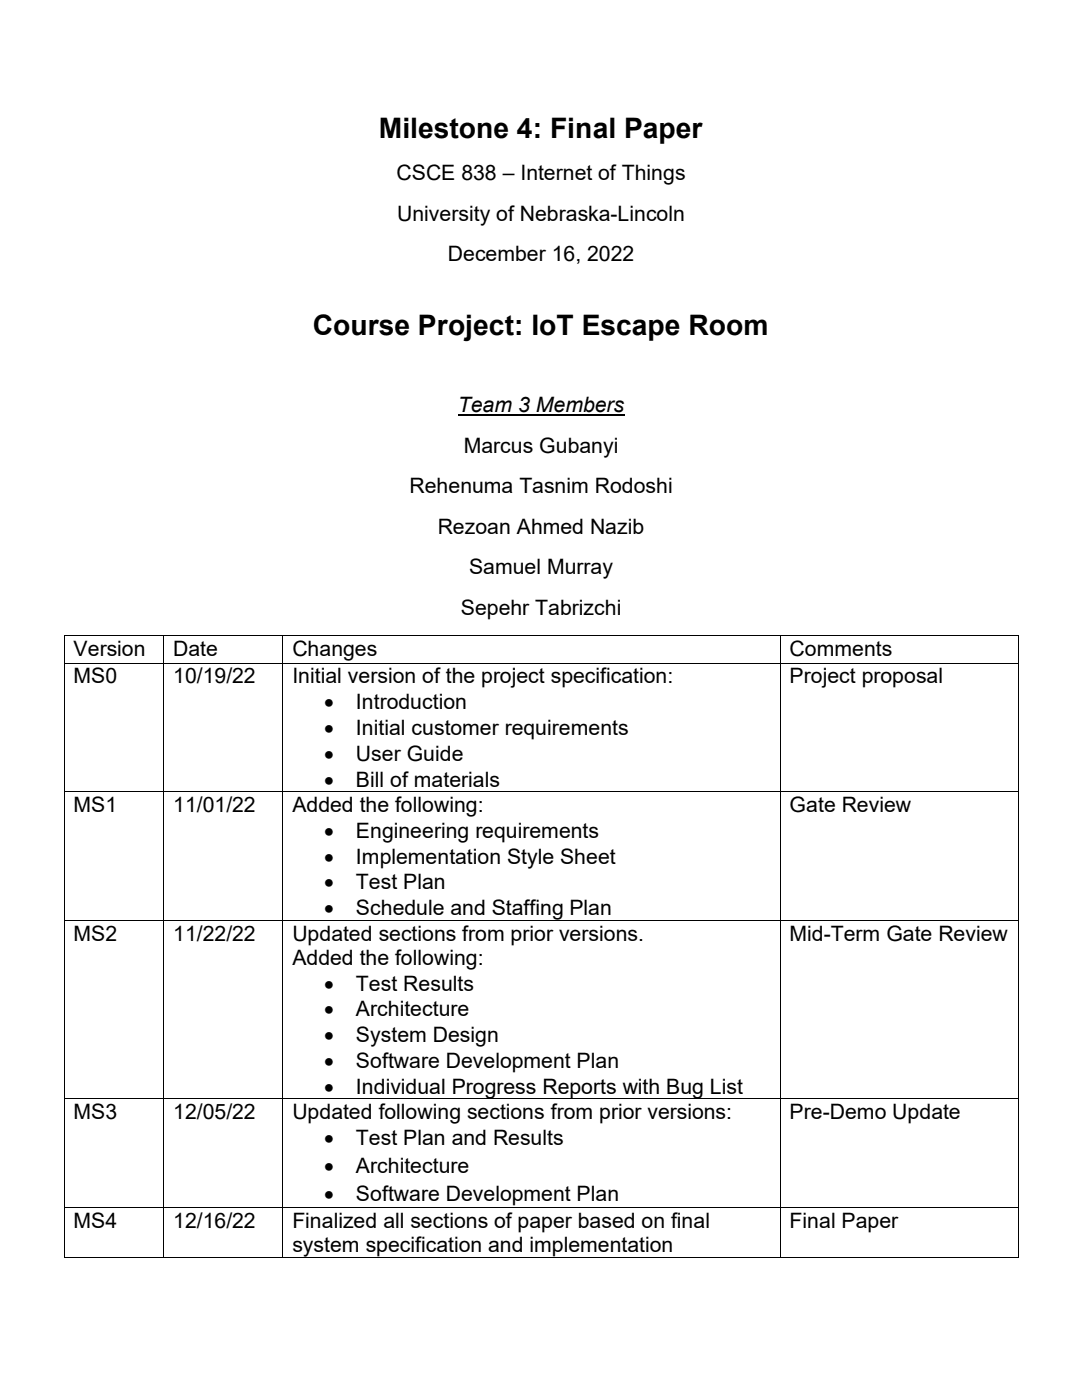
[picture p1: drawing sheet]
<svg xmlns="http://www.w3.org/2000/svg" width="216mm" height="279mm" viewBox="0 0 216 279" stroke-linecap="round" stroke-linejoin="round" font-family="sans-serif">
<defs><g id="words">
<g font-size="5.6">
<text x="75.6" y="27.5">Milestone 4: Final Paper</text>
<text x="62.4" y="66.8">Course Project: IoT Escape Room</text>
</g>
<g font-size="4.2">
<text x="79.1" y="36">CSCE 838 – Internet of Things</text>
<text x="79.2" y="44.1">University of Nebraska-Lincoln</text>
<text x="89.4" y="52.1">December 16, 2022</text>
<text x="91.4" y="82.3">Team 3 Members</text>
<text x="92.5" y="90.4">Marcus Gubanyi</text>
<text x="81.7" y="98.4">Rehenuma Tasnim Rodoshi</text>
<text x="87.3" y="106.5">Rezoan Ahmed Nazib</text>
<text x="93.6" y="114.6">Samuel Murray</text>
<text x="91.9" y="122.7">Sepehr Tabrizchi</text>
<text x="14.7" y="130.9">Version</text>
<text x="34.5" y="130.9">Date</text>
<text x="58.3" y="130.9">Changes</text>
<text x="157.6" y="130.9">Comments</text>
<text x="14.7" y="136.4">MS0</text>
<text x="34.5" y="136.4">10/19/22</text>
<text x="58.3" y="136.4">Initial version of the project specification:</text>
<text x="157.6" y="136.4">Project proposal</text>
<text x="64.7" y="141.6">•</text>
<text x="71" y="141.6">Introduction</text>
<text x="64.7" y="146.7">•</text>
<text x="71" y="146.7">Initial customer requirements</text>
<text x="64.7" y="151.8">•</text>
<text x="71" y="151.8">User Guide</text>
<text x="64.7" y="157">•</text>
<text x="71" y="157">Bill of materials</text>
<text x="14.7" y="162.1">MS1</text>
<text x="34.5" y="162.1">11/01/22</text>
<text x="58.3" y="162.1">Added the following:</text>
<text x="64.7" y="167.2">•</text>
<text x="71" y="167.2">Engineering requirements</text>
<text x="157.6" y="162.1">Gate Review</text>
<text x="64.7" y="172.3">•</text>
<text x="71" y="172.3">Implementation Style Sheet</text>
<text x="64.7" y="177.5">•</text>
<text x="71" y="177.5">Test Plan</text>
<text x="64.7" y="182.7">•</text>
<text x="71" y="182.7">Schedule and Staffing Plan</text>
<text x="14.7" y="187.7">MS2</text>
<text x="34.5" y="187.7">11/22/22</text>
<text x="58.3" y="187.7">Updated sections from prior versions.</text>
<text x="157.6" y="187.7">Mid-Term Gate Review</text>
<text x="58.3" y="192.6">Added the following:</text>
<text x="64.7" y="197.7">•</text>
<text x="71" y="197.7">Test Results</text>
<text x="64.7" y="202.9">•</text>
<text x="71" y="202.9">Architecture</text>
<text x="64.7" y="208">•</text>
<text x="71" y="208">System Design</text>
<text x="64.7" y="213.2">•</text>
<text x="71" y="213.2">Software Development Plan</text>
<text x="64.7" y="218.4">•</text>
<text x="71" y="218.4">Individual Progress Reports with Bug List</text>
<text x="14.7" y="223.4">MS3</text>
<text x="34.5" y="223.4">12/05/22</text>
<text x="58.3" y="223.4">Updated following sections from prior versions:</text>
<text x="157.6" y="223.4">Pre-Demo Update</text>
<text x="64.7" y="228.6">•</text>
<text x="71" y="228.6">Test Plan and Results</text>
<text x="64.7" y="234.1">•</text>
<text x="64.7" y="239.6">•</text>
<text x="71" y="234.1">Architecture</text>
<text x="71" y="239.6">Software Development Plan</text>
<text x="14.7" y="245">MS4</text>
<text x="34.5" y="245">12/16/22</text>
<text x="58.3" y="245">Finalized all sections of paper based on final</text>
<text x="157.6" y="245">Final Paper</text>
<text x="58.3" y="249.9">system specification and implementation</text>
</g>
</g></defs>
<path d="M91.4 82.9h33.1" fill="none" stroke="#000" stroke-width=".3"/>
<g fill="#000">
<path d="M12.7 126.7h.2v.2h-.2zM12.7 132.2h.2v.2h-.2zM32.6 126.7h.1v.2h-.1zM32.6 132.2h.1v.2h-.1zM56.3 126.7h.2v.2h-.2zM56.3 132.2h.2v.2h-.2zM155.6 126.7h.1v.2h-.1zM155.6 132.2h.1v.2h-.1zM203.2 126.7h.2v.2h-.2zM203.2 132.2h.2v.2h-.2zM12.7 157.9h.2v.2h-.2zM32.6 157.9h.1v.2h-.1z"/>
<path d="M56.3 157.9h.2v.2h-.2zM155.6 157.9h.1v.2h-.1zM203.2 157.9h.2v.2h-.2zM12.7 183.6h.2v.1h-.2zM32.6 183.6h.1v.1h-.1zM56.3 183.6h.2v.1h-.2zM155.6 183.6h.1v.1h-.1zM203.2 183.6h.2v.1h-.2zM12.7 219.2h.2v.2h-.2zM32.6 219.2h.1v.2h-.1zM56.3 219.2h.2v.2h-.2zM155.6 219.2h.1v.2h-.1z"/>
<path d="M203.2 219.2h.2v.2h-.2zM12.7 240.9h.2v.1h-.2zM12.7 250.8h.2v.2h-.2zM32.6 240.9h.1v.1h-.1zM32.6 250.8h.1v.2h-.1zM56.3 240.9h.2v.1h-.2zM56.3 250.8h.2v.2h-.2zM155.6 240.9h.1v.1h-.1zM155.6 250.8h.1v.2h-.1zM203.2 240.9h.2v.1h-.2zM203.2 250.8h.2v.2h-.2z"/>
</g>
<g fill="none" stroke="#000" stroke-width=".2">
<path d="M12.8 126.9v5.3M12.8 132.4v25.5M12.9 126.8h19.7M12.9 132.3h19.7M32.6 126.9v5.3M32.6 132.4v25.5M32.7 126.8h23.6M32.7 132.3h23.6M56.4 126.9v5.3M56.4 132.4v25.5M56.5 126.8h99.1M56.5 132.3h99.1"/>
<path d="M155.7 126.9v5.3M155.7 132.4v25.5M155.7 126.8h47.5M155.7 132.3h47.5M203.3 126.9v5.3M203.3 132.4v25.5M12.8 158.1v25.5M12.9 158h19.7M32.6 158.1v25.5M32.7 158h23.6M56.4 158.1v25.5M56.5 158h99.1"/>
<path d="M155.7 158.1v25.5M155.7 158h47.5M203.3 158.1v25.5M12.8 183.7v35.5M12.9 183.6h19.7M32.6 183.7v35.5M32.7 183.6h23.6M56.4 183.7v35.5M56.5 183.6h99.1M155.7 183.7v35.5M155.7 183.6h47.5M203.3 183.7v35.5"/>
<path d="M12.8 219.4v21.5M12.9 219.3h19.7M32.6 219.4v21.5M32.7 219.3h23.6M56.4 219.4v21.5M56.5 219.3h99.1M155.7 219.4v21.5M155.7 219.3h47.5M203.3 219.4v21.5M12.8 241v9.8M12.9 241h19.7M12.9 250.9h19.7"/>
<path d="M32.6 241v9.8M32.7 241h23.6M32.7 250.9h23.6M56.4 241v9.8M56.5 241h99.1M56.5 250.9h99.1M155.7 241v9.8M155.7 241h47.5M155.7 250.9h47.5M203.3 241v9.8"/>
</g>
<use href="#words"/>
</svg>
